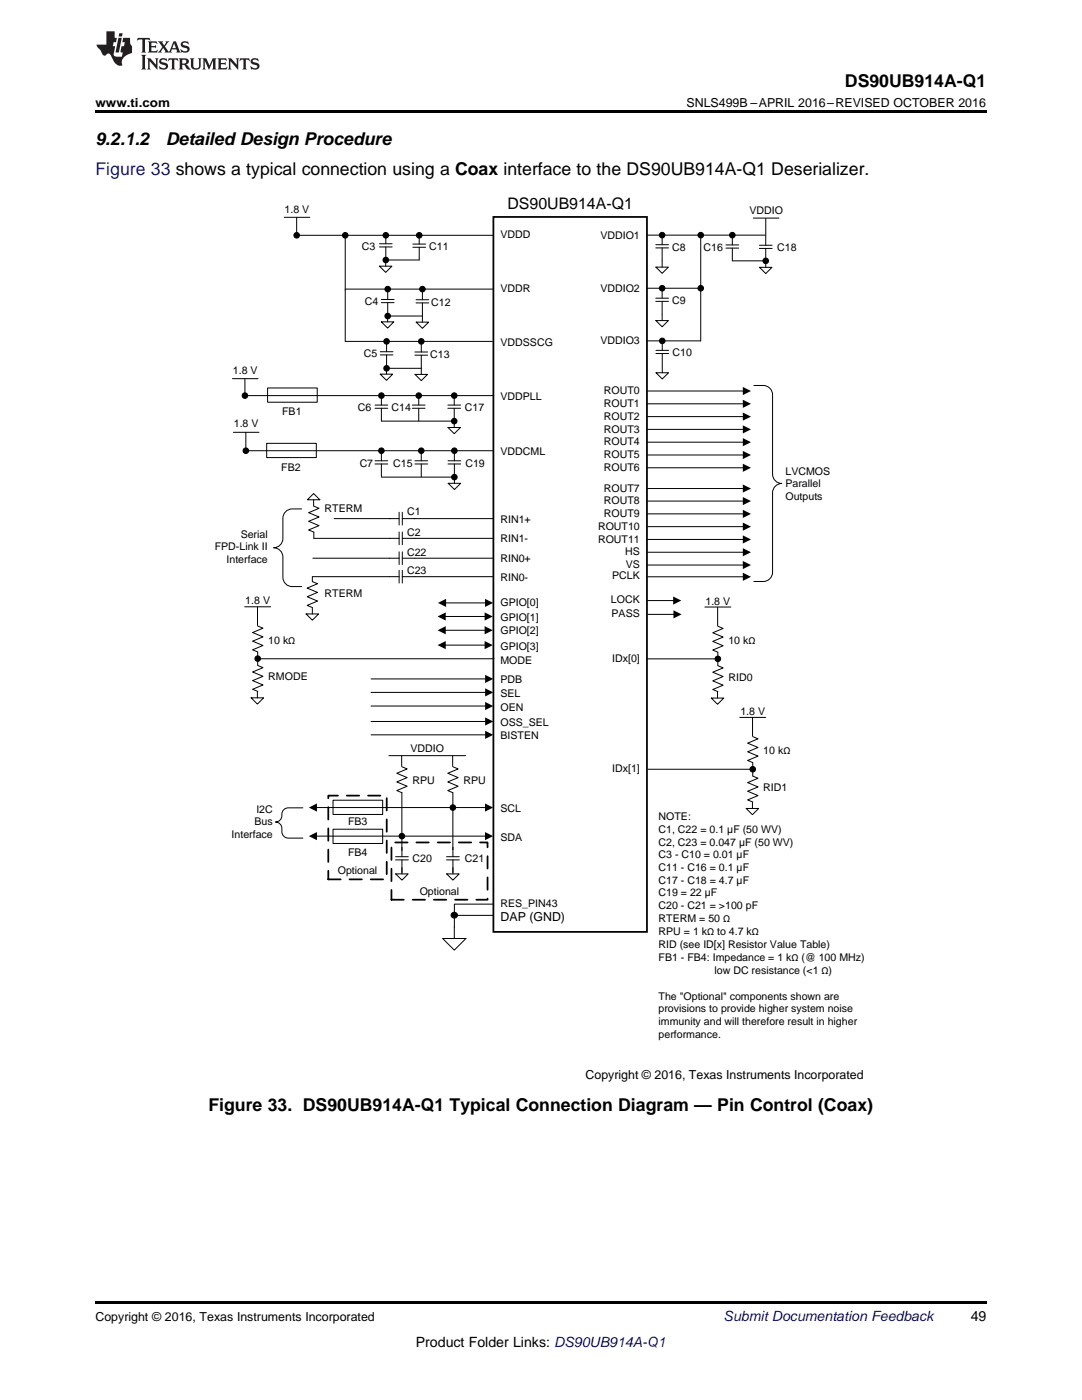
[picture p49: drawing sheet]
<svg xmlns="http://www.w3.org/2000/svg" width="216mm" height="279mm" viewBox="0 0 216 279" stroke-linecap="round" stroke-linejoin="round" font-family="sans-serif">
<defs><g id="words">
<g font-size="3.5">
<text x="168.6" y="17.3">DS90UB914A-Q1</text>
<text x="19" y="28.9">9.2.1.2</text>
<text x="33.1" y="28.9">Detailed Design Procedure</text>
<text x="41.6" y="221.7">Figure 33. DS90UB914A-Q1 Typical Connection Diagram — Pin Control (Coax)</text>
</g>
<text font-size="3.5" fill="#00f" x="19" y="34.9">Figure 33 shows a typical connection using a Coax interface to the DS90UB914A-Q1 Deserializer.</text>
<text font-size="3.2" x="101.2" y="41.6">DS90UB914A-Q1</text>
<text font-size="2.8" fill="#0000c8" x="144.4" y="263.6">Submit Documentation Feedback</text>
<g font-size="2.8">
<text x="193.7" y="263.6">49</text>
<text x="83" y="268.9">Product Folder Links: DS90UB914A-Q1</text>
</g>
<g font-size="2.5">
<text x="19" y="21.4">www.ti.com</text>
<text x="137" y="21.4">SNLS499B –APRIL 2016–REVISED OCTOBER 2016</text>
<text x="99.9" y="183.7">DAP (GND)</text>
<text x="116.8" y="215.3">Copyright © 2016, Texas Instruments Incorporated</text>
<text x="19" y="263.6">Copyright © 2016, Texas Instruments Incorporated</text>
</g>
<g font-size="2.1">
<text x="56.8" y="42.5">1.8 V</text>
<text x="99.9" y="47.5">VDDD</text>
<text x="119.8" y="47.8">VDDIO1</text>
<text x="149.5" y="42.7">VDDIO</text>
<text x="72.2" y="49.8">C3</text>
<text x="85.6" y="49.8">C11</text>
<text x="134.1" y="50.1">C8</text>
<text x="140.4" y="50.1">C16</text>
<text x="155.1" y="50.1">C18</text>
<text x="99.9" y="58.3">VDDR</text>
<text x="119.8" y="58.2">VDDIO2</text>
<text x="72.8" y="60.9">C4</text>
<text x="86.1" y="61.1">C12</text>
<text x="134.1" y="60.7">C9</text>
<text x="72.6" y="71.3">C5</text>
<text x="85.8" y="71.5">C13</text>
<text x="99.9" y="69">VDDSSCG</text>
<text x="119.8" y="68.7">VDDIO3</text>
<text x="134.2" y="71.1">C10</text>
<text x="46.5" y="74.6">1.8 V</text>
<text x="56.3" y="82.8">FB1</text>
<text x="71.4" y="82">C6</text>
<text x="78.1" y="82">C14</text>
<text x="92.8" y="82">C17</text>
<text x="99.9" y="79.7">VDDPLL</text>
<text x="120.5" y="78.7">ROUT0</text>
<text x="120.5" y="81.2">ROUT1</text>
<text x="120.5" y="83.8">ROUT2</text>
<text x="46.7" y="85.3">1.8 V</text>
<text x="120.5" y="86.3">ROUT3</text>
<text x="120.5" y="88.9">ROUT4</text>
<text x="56.1" y="94.1">FB2</text>
<text x="71.8" y="93.1">C7</text>
<text x="78.5" y="93.1">C15</text>
<text x="92.9" y="93.1">C19</text>
<text x="99.9" y="90.7">VDDCML</text>
<text x="120.5" y="91.4">ROUT5</text>
<text x="120.5" y="94">ROUT6</text>
<text x="156.7" y="94.7">LVCMOS</text>
<text x="120.5" y="98.1">ROUT7</text>
<text x="120.5" y="100.6">ROUT8</text>
<text x="156.7" y="97.3">Parallel</text>
<text x="156.7" y="99.8">Outputs</text>
<text x="48" y="107.3">Serial</text>
<text x="64.8" y="102.2">RTERM</text>
<text x="81.2" y="102.8">C1</text>
<text x="81.2" y="106.9">C2</text>
<text x="99.9" y="104.3">RIN1+</text>
<text x="119.3" y="105.7">ROUT10</text>
<text x="120.5" y="103.2">ROUT9</text>
<text x="42.9" y="109.8">FPD-Link II</text>
<text x="45.2" y="112.4">Interface</text>
<text x="81.2" y="110.9">C22</text>
<text x="99.9" y="108.1">RIN1-</text>
<text x="99.9" y="112.2">RIN0+</text>
<text x="119.3" y="108.3">ROUT11</text>
<text x="124.7" y="110.8">HS</text>
<text x="124.9" y="113.4">VS</text>
<text x="64.8" y="119.1">RTERM</text>
<text x="81.2" y="114.5">C23</text>
<text x="99.9" y="115.9">RIN0-</text>
<text x="122.2" y="115.6">PCLK</text>
<text x="48.9" y="120.6">1.8 V</text>
<text x="99.9" y="121">GPIO[0]</text>
<text x="99.9" y="123.9">GPIO[1]</text>
<text x="121.9" y="120.4">LOCK</text>
<text x="122" y="123.2">PASS</text>
<text x="140.8" y="120.8">1.8 V</text>
<text x="53.5" y="128.5">10 kQ</text>
<text x="99.9" y="126.6">GPIO[2]</text>
<text x="99.9" y="129.7">GPIO[3]</text>
<text x="145.3" y="128.5">10 kQ</text>
<text x="53.5" y="135.8">RMODE</text>
<text x="99.9" y="132.5">MODE</text>
<text x="99.9" y="136.2">PDB</text>
<text x="122.2" y="132.1">IDx[0]</text>
<text x="145.3" y="135.8">RID0</text>
<text x="99.9" y="139.1">SEL</text>
<text x="99.9" y="141.8">OEN</text>
<text x="147.7" y="142.6">1.8 V</text>
<text x="99.9" y="144.9">OSS_SEL</text>
<text x="99.9" y="147.6">BISTEN</text>
<text x="81.9" y="150.1">VDDIO</text>
<text x="122.2" y="154.1">IDx[1]</text>
<text x="152.3" y="150.5">10 kQ</text>
<text x="82.3" y="156.4">RPU</text>
<text x="92.5" y="156.4">RPU</text>
<text x="152.3" y="157.9">RID1</text>
<text x="46.2" y="167.2">Interface</text>
<text x="50.8" y="164.7">Bus</text>
<text x="51.1" y="162.2">I2C</text>
<text x="69.4" y="164.7">FB3</text>
<text x="99.9" y="162.1">SCL</text>
<text x="99.9" y="167.8">SDA</text>
<text x="131.4" y="163.7">NOTE:</text>
<text x="131.4" y="166.2">C1, C22 = 0.1 µF (50 WV)</text>
<text x="69.4" y="170.9">FB4</text>
<text x="82.3" y="172">C20</text>
<text x="92.8" y="172.1">C21</text>
<text x="131.4" y="168.7">C2, C23 = 0.047 µF (50 WV)</text>
<text x="131.4" y="171.3">C3 - C10 = 0.01 µF</text>
<text x="131.4" y="173.8">C11 - C16 = 0.1 µF</text>
<text x="67.4" y="174.5">Optional</text>
<text x="83.8" y="178.7">Optional</text>
<text x="131.4" y="176.4">C17 - C18 = 4.7 µF</text>
<text x="131.4" y="178.9">C19 = 22 µF</text>
<text x="99.9" y="181.1">RES_PIN43</text>
<text x="131.4" y="181.4">C20 - C21 = &gt;100 pF</text>
<text x="131.4" y="184">RTERM = 50 Q</text>
<text x="131.4" y="186.6">RPU = 1 kQ to 4.7 kQ</text>
<text x="131.4" y="189.2">RID (see ID[x] Resistor Value Table)</text>
<text x="131.4" y="191.8">FB1 - FB4: Impedance = 1 kQ (@ 100 MHz)</text>
<text x="142.6" y="194.4">low DC resistance (&lt;1 Q)</text>
<text x="131.4" y="199.5">The &quot;Optional&quot; components shown are</text>
<text x="131.4" y="202">provisions to provide higher system noise</text>
<text x="131.4" y="204.6">immunity and will therefore result in higher</text>
<text x="131.4" y="207.1">performance.</text>
</g>
</g></defs>
<path d="M19 22h177.8v.5h-177.8zM19 259.7h177.8v.5h-177.8z" fill="#000"/>
<path d="M98.5 43.3h30.6v142.7h-30.6z" fill="none" stroke="#000" stroke-width=".35"/>
<g fill="none" stroke="#000" stroke-width=".2">
<path d="M56.7 43.4h5.1M59 47h39.3M59.2 43.4v3.3M68.9 57.7h29.6M68.9 46.7v21.4h29.3M75.7 49.3h2.6M75.7 48.6h2.6M75.7 53.1h2.5l-1.2 1.3zM76.1 59.8h2.5M77 51.9v1.2M77 46.7v1.9M77 49.3v2.5"/>
<path d="M77.4 57.9v1.9M82.4 49.3h2.5M82.4 48.7h2.5M83 59.8h2.6M83.7 49.3l-.1 2.6h-6.6M83.7 46.8v1.9M84.3 57.9v1.9M129.2 57.5h10.6M129.2 46.9h10.5M130.9 49.5h2.5M130.9 48.8h2.5M130.9 59.5h2.5"/>
<path d="M130.9 53.3h2.5l-1.3 1.3zM132.1 46.9v1.9M132.1 49.5v2.5M132.1 52.1v1.2M132.1 57.6v1.9M139.8 46.9h12.9M139.8 47v21h-10.6M144.9 49.5h2.5M144.9 48.9h2.5M146.1 47v1.9M146.1 49.5v2.6M146.2 52.1h6.6"/>
<path d="M150.3 43.5h5.1M151.5 49.6h2.6M151.5 48.9h2.6M151.6 53.4h2.4l-1.2 1.2zM152.8 47v1.9M152.8 49.6v3.8M152.8 43.6v3.4M46.4 75.6h5.1M48.8 79h49.7M48.9 75.6v3.3M53.4 77.4h9.9v2.9h-9.9zM75.9 70.8h2.5"/>
<path d="M75.9 70.2h2.5M75.9 74.7h2.5l-1.3 1.2zM76.1 60.4h2.5M76.1 64.2h2.5l-1.3 1.3zM76.1 78.9v1.9M77.1 73.4v1.3M77.1 68.3v1.9M77.1 70.8v2.6M77.3 73.5h6.8M77.3 63v1.2M77.4 60.4v2.5M77.6 63.1l6.7-.1v1.3"/>
<path d="M82.8 70.9h2.5M82.8 70.2h2.5M82.8 74.7h2.5l-1.2 1.3zM83 60.5h2.6M83 64.3h2.5l-1.2 1.2zM83.6 78.9v1.9M84.1 68.3v1.9M84.1 70.9v2.5M84.1 73.5v1.2M84.3 60.5v2.5M90.6 78.9v1.9M129.2 78h19.2"/>
<path d="M130.9 60.1h2.5M130.9 64h2.5l-1.3 1.2zM130.9 70.6h2.5M130.9 69.9h2.5M130.9 74.4h2.5l-1.3 1.2zM132.1 60.1v2.6M132.1 62.7v1.3M132.1 68v1.9M132.1 70.6v2.5M132.1 73.1v1.3M150.4 76.9a3.4 3.4 0 0 1 3.2 .6l.5 .8 .1 .5v15.8a1.85 1.85 0 0 0 1.8 1.9 1.85 1.85 0 0 0-1.8 1.8v15.9a1.85 1.85 0 0 1-1.9 1.8h-1.9M46.6 86.3h5.1"/>
<path d="M48.8 90h49.7M49.1 86.3v3.3M53.2 88.5h9.9v2.8h-9.9zM62.6 98.5l1.2 1.2h-2.5zM62.6 99.7v1.3M74.8 81.5h2.6M74.8 80.8h2.6M74.8 92.6h2.6M74.8 92h2.6M76.1 81.5v2.5M76.1 90.1v1.9M76.1 92.6v2.5"/>
<path d="M76.1 84h14.3M76.1 95.2h14.5M82.3 81.5h2.5M82.3 80.8h2.5M82.8 92.6h2.5M82.8 92h2.5M83.6 81.5v2.5M84.1 90.1v1.9M84.1 92.6v2.5M89.4 81.5h2.5M89.4 80.8h2.5M89.4 85.3h2.5l-1.3 1.3z"/>
<path d="M89.4 92.6h2.5M89.4 92h2.5M89.4 96.5h2.5l-1.2 1.2zM90.6 81.5v2.5M90.6 84.1v1.2M90.7 90.1v1.9M90.7 92.6v2.5M90.7 95.2v1.3M129.2 80.6h19.2M129.2 83.1h19.2M129.2 85.7h19.2M129.2 88.2h19.2"/>
<path d="M129.2 90.8h19.2M129.2 93.4h19.2M129.2 97.5h19.2M129.2 100h19.2M60.2 101.6a3.4 3.4 0 0 0-3.2 .5l-.5 .8-.1 .5v4.1a1.85 1.85 0 0 1-1.8 1.8 1.85 1.85 0 0 1 1.8 1.9v4a1.85 1.85 0 0 0 1.9 1.9h1.9M62.3 115.1v1l1.1 .4-2.1 .9 2.1 .8-2.1 .9 2.1 .9-2.1 .8 1 .5v1.2M62.3 115.1h17.3M62.4 111.4h17.2M62.6 101l1.1 .4-2.1 .9 2.1 .9-2.1 .8 2.1 .9-2.1 .9 1 .4v1.2h17M66.7 103.5h12.9M79.6 102.2v2.6M79.6 106.2v2.5"/>
<path d="M79.6 110.1v2.6M79.6 113.8v2.6M80.3 103.5h18.2M80.3 102.2v2.6M80.3 106.2v2.5M80.3 110.1v2.6M80.3 113.8v2.6M80.3 107.4h18.2M80.3 111.4h18M80.3 115.1h18M129.2 102.6h19.2M129.2 105.1h19.2"/>
<path d="M129.2 107.7h19.2M129.2 110.2h19.2M129.2 112.8h19.2M129.2 119.9h5.3M129.2 115.1h19.2M48.8 121.1h5.2M50.1 139.3h2.5l-1.2 1.2zM51.4 138v1.3M51.4 121.1v3.7M51.4 130.2v2.6l1.1 .4-2.1 .9 2.1 .9-2.1 .8 2.1 .9-2.1 .9 1 .4M51.4 124.9l1.1 .5-2.1 .8 2.1 .9-2.1 .9 2.1 .8-2.1 .9 1 .4M52 131.5h46.6"/>
<path d="M61.1 122.5h2.5l-1.3 1.3zM74 135.5h23M74 138.2h23M88.7 123h8.2M88.7 125.8h8.2M88.7 128.7h8.2M88.8 120.3h8.2M129.1 131.5h14.2M129.3 122.6h5.3M140.6 121.1h5.2M141.9 139.3h2.5l-1.2 1.3zM143.2 138.1v1.2"/>
<path d="M143.2 121.2v3.7M143.2 130.2v2.6M143.3 125l1 .4-2.1 .9 2.1 .8-2.1 .9 2.1 .9-2.1 .8 1.1 .5M143.3 132.9l1 .4-2.1 .9 2.1 .8-2.1 .9 2.1 .8-2.1 .9 1.1 .4M66.5 159.7h9.9v2.8h-9.9zM74 140.9h23M74 144h23M74 146.7h23M77.6 150.8h15.3M80.1 150.8v2.1M80.2 158.2v12.8M80.2 153l1 .5-2 .8 2 .9-2 .8 2 .9-2 .9 1 .4"/>
<path d="M90.3 150.8v2.1M90.4 158.2v11.4M90.4 153l1 .5-2.1 .8 2.1 .9-2.1 .8 2.1 .9-2.1 .9 1.1 .4M129.3 153.5h20.9M147.6 143.2h5.2M150.2 143.2v3.7M150.2 152.2v2.7M150.2 147l1.1 .4-2.1 .9 2.1 .9-2.1 .8 2.1 .9-2.1 .9 1 .4M150.2 154.9l1.1 .4-2.1 .9 2.1 .9-2.1 .8 2.1 .9-2.1 .8 1 .5M60.4 161.2h-2.9a1.31 1.31 0 0 0-1.3 1.6 1.27 1.27 0 0 1-1.2 1.3 1.45 1.45 0 0 1 1.2 1.9 1.27 1.27 0 0 0 1.3 1.3h2.9M63 161.2h34M63 166.9h34"/>
<path d="M66.5 165.5h9.9v2.8h-9.9zM78.9 171.6h2.6M78.9 171h2.6M79 174.4h2.4l-1.2 1.2zM80.2 171.6v2.8M89.1 171.6h2.5M89.1 171h2.5M89.1 174.4h2.5l-1.2 1.2zM90.4 169.1v1.9M90.4 171.6v2.8M148.9 161.3h2.5l-1.3 1.3zM150.1 160.1v1.2"/>
<path d="M88.3 187.3h4.7l-2.4 2.3zM90.6 185v2.3M90.7 182.7h7.7M98.4 180.4h-7.7v4.7"/>
<circle cx="59.2" cy="47" r=".55"/>
<circle cx="68.9" cy="47" r=".55"/>
<circle cx="77" cy="47" r=".56"/>
<circle cx="77" cy="51.9" r=".56"/>
<circle cx="77.4" cy="57.7" r=".56"/>
<circle cx="83.7" cy="47" r=".56"/>
<circle cx="84.3" cy="57.7" r=".56"/>
<circle cx="132.1" cy="57.5" r=".56"/>
<circle cx="132.1" cy="46.9" r=".55"/>
<circle cx="139.8" cy="57.5" r=".56"/>
<circle cx="139.8" cy="46.9" r=".55"/>
<circle cx="146.1" cy="46.9" r=".55"/>
<circle cx="152.8" cy="52.1" r=".56"/>
<circle cx="48.9" cy="79" r=".55"/>
<circle cx="76.1" cy="79" r=".55"/>
<circle cx="77.1" cy="68.1" r=".55"/>
<circle cx="77.1" cy="73.5" r=".55"/>
<circle cx="77.4" cy="63.1" r=".56"/>
<circle cx="83.6" cy="79" r=".55"/>
<circle cx="84.1" cy="68.1" r=".56"/>
<circle cx="90.6" cy="79" r=".55"/>
<circle cx="132.1" cy="68" r=".56"/>
<circle cx="49.1" cy="90" r=".56"/>
<circle cx="76.1" cy="90" r=".56"/>
<circle cx="84.1" cy="90" r=".55"/>
<circle cx="90.6" cy="84" r=".56"/>
<circle cx="90.7" cy="90" r=".55"/>
<circle cx="90.7" cy="95.2" r=".55"/>
<circle cx="51.4" cy="131.4" r=".55"/>
<circle cx="143.2" cy="131.5" r=".56"/>
<circle cx="150.2" cy="153.5" r=".55"/>
<circle cx="80.2" cy="166.9" r=".55"/>
<circle cx="90.4" cy="161.2" r=".56"/>
<circle cx="90.7" cy="182.7" r=".62"/>
</g>
<g fill="#000">
<path d="M148.2 77.2l1.6 .8-1.6 .8zM148.2 79.8l1.6 .8-1.6 .8zM148.2 82.3l1.6 .8-1.6 .9zM148.2 84.9l1.6 .8-1.6 .8zM148.2 87.4l1.6 .8-1.6 .9zM148.2 90l1.6 .8-1.6 .8zM148.2 92.5l1.6 .9-1.6 .8zM148.2 96.7l1.6 .8-1.6 .8zM148.2 99.2l1.6 .8-1.6 .8zM96.8 119.5l1.6 .8-1.6 .8zM134.3 119l1.6 .9-1.6 .8zM148.2 101.7l1.6 .9-1.6 .8z"/>
<path d="M148.2 104.3l1.6 .8-1.6 .8zM148.2 106.8l1.6 .9-1.6 .8zM148.2 109.4l1.6 .8-1.6 .8zM148.2 112l1.6 .8-1.6 .8zM148.2 114.3l1.6 .8-1.6 .8zM87.3 123l1.6-.8v1.6zM87.3 125.8l1.6-.8v1.6zM87.3 128.7l1.6-.8v1.7zM87.4 120.3l1.6-.8v1.6zM96.7 122.2l1.6 .8-1.6 .8zM96.7 125l1.6 .8-1.6 .8zM96.7 127.9l1.6 .8-1.6 .9z"/>
<path d="M96.8 134.7l1.6 .8-1.6 .8zM96.8 137.4l1.6 .8-1.6 .8zM134.4 121.8l1.6 .8-1.6 .8zM96.8 140.1l1.6 .8-1.6 .8zM96.8 143.2l1.6 .8-1.6 .8zM96.8 145.8l1.6 .9-1.6 .8zM61.6 161.2l1.6-.8v1.6zM61.6 166.9l1.6-.8v1.6zM96.8 160.4l1.6 .8-1.6 .8zM96.8 166.1l1.6 .8-1.6 .8z"/>
<circle cx="59.2" cy="47" r=".55"/>
<circle cx="68.9" cy="47" r=".55"/>
<circle cx="77" cy="47" r=".56"/>
<circle cx="77" cy="51.9" r=".56"/>
<circle cx="77.4" cy="57.7" r=".56"/>
<circle cx="83.7" cy="47" r=".56"/>
<circle cx="84.3" cy="57.7" r=".56"/>
<circle cx="132.1" cy="57.5" r=".56"/>
<circle cx="132.1" cy="46.9" r=".55"/>
<circle cx="139.8" cy="57.5" r=".56"/>
<circle cx="139.8" cy="46.9" r=".55"/>
<circle cx="146.1" cy="46.9" r=".55"/>
<circle cx="152.8" cy="52.1" r=".56"/>
<circle cx="48.9" cy="79" r=".55"/>
<circle cx="76.1" cy="79" r=".55"/>
<circle cx="77.1" cy="68.1" r=".55"/>
<circle cx="77.1" cy="73.5" r=".55"/>
<circle cx="77.4" cy="63.1" r=".56"/>
<circle cx="83.6" cy="79" r=".55"/>
<circle cx="84.1" cy="68.1" r=".56"/>
<circle cx="90.6" cy="79" r=".55"/>
<circle cx="132.1" cy="68" r=".56"/>
<circle cx="49.1" cy="90" r=".56"/>
<circle cx="76.1" cy="90" r=".56"/>
<circle cx="84.1" cy="90" r=".55"/>
<circle cx="90.6" cy="84" r=".56"/>
<circle cx="90.7" cy="90" r=".55"/>
<circle cx="90.7" cy="95.2" r=".55"/>
<circle cx="51.4" cy="131.4" r=".55"/>
<circle cx="143.2" cy="131.5" r=".56"/>
<circle cx="150.2" cy="153.5" r=".55"/>
<circle cx="80.2" cy="166.9" r=".55"/>
<circle cx="90.4" cy="161.2" r=".56"/>
<circle cx="90.7" cy="182.7" r=".62"/>
</g>
<path d="M65.5 158.8h11.7v16.7h-11.7zM78.1 168.1h19.2v11.5h-19.2z" fill="none" stroke="#000" stroke-width=".35" stroke-dasharray="2.5 1.8"/>
<g fill="#231f20">
<path d="M27.5 7.6l-.1 .5 .4-.2h.6v.1v2.1l-.2 .4h1l-.3-.4v-2.1l.1-.1h.5l.5 .2-.2-.5zM29.5 8.3l.2 .3v1.5l-.2 .4h1.8l.2-.6a1.04 1.04 0 0 1-1.3 .2v-.7h.6l.3 .2v-.6l-.3 .2h-.6v-.6l.8-.1 .4 .3-.2-.5zM31.5 8.3l.9 1.1-.9 1.1h.8l-.2-.2 .5-.7 .4 .7-.2 .2h1.5l-.1-.2 .1-.4h.9l.1 .4-.2 .2h1l-.3-.3-.7-1.9h-.5l-.9 2-.8-1 .9-1h-.8l.1 .3-.3 .5-.4-.6 .2-.2zM34.7 8.6l.4 1h-.7zM36.3 8.4a.63 .63 0 0 0-.2 .7 .63 .63 0 0 0 .6 .4l.6 .2 .1 .2a.75 .75 0 0 1-.7 .4 .75 .75 0 0 1-.6-.5l.1 .7 .1-.1a1.11 1.11 0 0 0 1.5-.6 1.13 1.13 0 0 0-1.2-.8l-.1-.4a1.04 1.04 0 0 1 1.2 .2l-.2-.5-.1 .1-.5-.2zM28.2 10.9l.2 .4v2.2l-.2 .4h1l-.3-.4v-2.2l.3-.4zM29.3 11.6l.3 .4v1.5l-.3 .4h.8l-.2-.4v-1.3l1.5 1.7v-1.9l.2-.4h-.7l.2 .4v.9l-1.1-1.3zM32 11.8a.62 .62 0 0 0-.2 .7 .62 .62 0 0 0 .6 .4l.6 .1 .1 .3a.76 .76 0 0 1-.7 .3 .76 .76 0 0 1-.6-.4l.1 .7 .1-.1a1.11 1.11 0 0 0 1.5-.6 1.13 1.13 0 0 0-1.2-.8l-.1-.4a1.04 1.04 0 0 1 1.2 .2l-.2-.6-.1 .1-.5-.1zM33.7 11.6l-.2 .6a.61 .61 0 0 1 .8-.3v1.6l-.2 .4h.9l-.2-.4v-1.6a.63 .63 0 0 1 .8 .3l-.2-.6zM35.6 11.6l.3 .4v1.5l-.3 .4h1l-.2-.2v-.8l.5 .2a.76 .76 0 0 0 1.2 .7l-1-1a.58 .58 0 0 0 .6-.5 .58 .58 0 0 0-.5-.6zM36.4 11.9h.1a.45 .45 0 0 1 .5 .1 .45 .45 0 0 1 .1 .5l-.7 .2zM37.9 11.6l.2 .2a2.17 2.17 0 0 0 .3 1.9 .99 .99 0 0 0 1.6-.6v-1.1l.2-.4h-.7l.2 .2a1.92 1.92 0 0 1-.2 1.8 .6 .6 0 0 1-.9-.5v-1.1l.2-.4zM40.4 11.6l.2 .4v1.5l-.2 .4h.7l-.2-.4v-1.4l.8 1.8 .8-1.8v1.4l-.2 .4h.9l-.2-.4v-1.5l.2-.4h-.8l-.6 1.5-.6-1.5zM43.4 11.6l.2 .4v1.5l-.2 .4h1.8l.2-.6a1.04 1.04 0 0 1-1.3 .1v-.6h.5l.4 .2v-.6l-.4 .2h-.5v-.7h.8l.3 .3-.1-.6zM45.5 11.6l.2 .4v1.5l-.2 .4h.7l-.2-.4v-1.3l1.5 1.7v-1.9l.2-.4h-.7l.2 .4v.9l-1.1-1.3zM47.9 11.6l-.1 .6a.61 .61 0 0 1 .8-.3v1.6l-.3 .4h1l-.3-.4 .1-1.6a.63 .63 0 0 1 .7 .3l-.1-.6zM50.2 11.8a.62 .62 0 0 0-.2 .7 .62 .62 0 0 0 .6 .4l.6 .1 .2 .3a.76 .76 0 0 1-.8 .3 .76 .76 0 0 1-.6-.4l.1 .7 .2-.1a1.11 1.11 0 0 0 1.5-.6 1.13 1.13 0 0 0-1.3-.8l-.1-.4a1.04 1.04 0 0 1 1.2 .2l-.1-.6-.2 .1-.5-.1z"/>
<path d="M21.2 6.3v2.6h-1.9l.1 .4 .7 .9a.91 .91 0 0 0 1 .8 .56 .56 0 0 1 .5-.3 .56 .56 0 0 1 .5 .3l.4 .8a1.53 1.53 0 0 0 1.9 1.2 1.54 1.54 0 0 1 1-2.1l.9-.3v-1.4a1.52 1.52 0 0 1-.3-1.6h-1.4l-.2 .8h.5l-.2 .8h-.4l-.2 1v.2l.4 .1-.2 .8a1.93 1.93 0 0 1-1.6-.3l.3-1.8h-.5l.2-.8h.4l.2-.8h-.4v-1.3zM23.6 7.6l-.6 2.9h.7l.6-2.9zM23.8 6.6l-.1 .7h.6l.2-.7z"/>
</g>
<use href="#words"/>
</svg>
